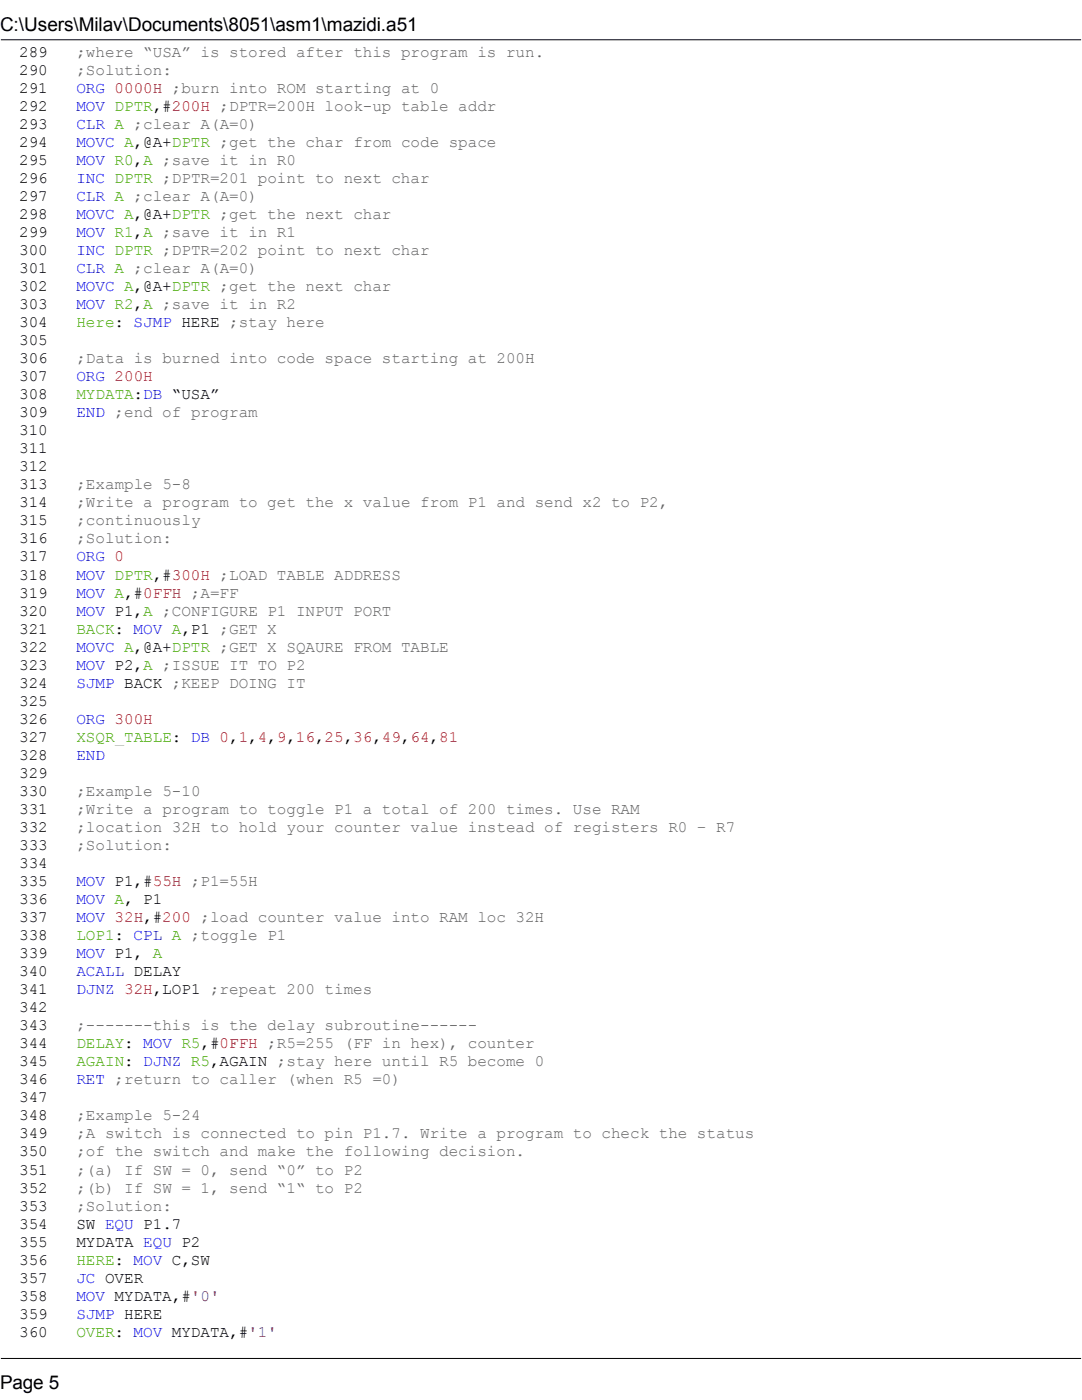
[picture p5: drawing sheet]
<svg xmlns="http://www.w3.org/2000/svg" width="216mm" height="279mm" viewBox="0 0 216 279" stroke-linecap="round" stroke-linejoin="round" font-family="sans-serif">
<defs><g id="words">
<g font-size="3.8">
<text x="0" y="6.2">C:\Users\Milav\Documents\8051\asm1\mazidi.a51</text>
<text x="0" y="277.1">Page 5</text>
</g>
<g font-size="3.2">
<text x="3.8" y="11.3">289</text>
<text x="3.8" y="14.9">290</text>
<text x="3.8" y="18.5">291</text>
<text x="3.8" y="22.1">292</text>
<text x="30.5" y="22.1">,</text>
<text x="32.4" y="22.1">#200H</text>
<text x="3.8" y="25.7">293</text>
<text x="3.8" y="29.3">294</text>
<text x="26.7" y="29.3">,@A</text>
<text x="32.4" y="29.3">+DPTR</text>
<text x="3.8" y="32.9">295</text>
<text x="26.7" y="32.9">,A</text>
<text x="3.8" y="36.5">296</text>
<text x="3.8" y="40.1">297</text>
<text x="3.8" y="43.7">298</text>
<text x="3.8" y="47.3">299</text>
<text x="26.7" y="43.7">,@A</text>
<text x="26.7" y="47.3">,A</text>
<text x="32.4" y="43.7">+DPTR</text>
<text x="3.8" y="50.9">300</text>
<text x="3.8" y="54.5">301</text>
<text x="3.8" y="58.1">302</text>
<text x="26.7" y="58.1">,@A</text>
<text x="32.4" y="58.1">+DPTR</text>
<text x="3.8" y="61.7">303</text>
<text x="3.8" y="65.3">304</text>
<text x="26.7" y="61.7">,A</text>
<text x="36.2" y="65.3">HERE</text>
<text x="3.8" y="68.9">305</text>
<text x="3.8" y="72.5">306</text>
<text x="3.8" y="76.1">307</text>
<text x="3.8" y="79.7">308</text>
<text x="3.8" y="83.3">309</text>
<text x="26.7" y="79.7">:DB</text>
<text x="34.3" y="79.7">“</text>
<text x="36.2" y="79.7">USA</text>
<text x="41.9" y="79.7">”</text>
<text x="3.8" y="86.9">310</text>
<text x="3.8" y="90.5">311</text>
<text x="3.8" y="94.1">312</text>
<text x="3.8" y="97.7">313</text>
<text x="3.8" y="101.3">314</text>
<text x="3.8" y="104.9">315</text>
<text x="3.8" y="108.5">316</text>
<text x="3.8" y="112.1">317</text>
<text x="3.8" y="115.7">318</text>
<text x="3.8" y="119.3">319</text>
<text x="24.8" y="119.3">,</text>
<text x="26.7" y="119.3">#0FFH</text>
<text x="30.5" y="115.7">,</text>
<text x="32.4" y="115.7">#300H</text>
<text x="3.8" y="122.9">320</text>
<text x="22.9" y="122.9">P1</text>
<text x="26.7" y="122.9">,A</text>
<text x="3.8" y="126.5">321</text>
<text x="3.8" y="130">322</text>
<text x="26.7" y="130">,@A</text>
<text x="32.4" y="130">+DPTR</text>
<text x="36.2" y="126.5">,</text>
<text x="38.1" y="126.5">P1</text>
<text x="3.8" y="133.6">323</text>
<text x="3.8" y="137.2">324</text>
<text x="22.9" y="133.6">P2</text>
<text x="24.8" y="137.2">BACK</text>
<text x="26.7" y="133.6">,A</text>
<text x="3.8" y="140.8">325</text>
<text x="3.8" y="144.4">326</text>
<text x="3.8" y="148">327</text>
<text x="45.7" y="148">,</text>
<text x="49.5" y="148">,</text>
<text x="53.3" y="148">,</text>
<text x="57.2" y="148">,</text>
<text x="62.9" y="148">,</text>
<text x="68.6" y="148">,</text>
<text x="74.3" y="148">,</text>
<text x="80" y="148">,</text>
<text x="85.7" y="148">,</text>
<text x="3.8" y="151.6">328</text>
<text x="3.8" y="155.2">329</text>
<text x="3.8" y="158.8">330</text>
<text x="3.8" y="162.4">331</text>
<text x="3.8" y="166">332</text>
<text x="3.8" y="169.6">333</text>
<text x="3.8" y="173.2">334</text>
<text x="3.8" y="176.8">335</text>
<text x="22.9" y="176.8">P1</text>
<text x="26.7" y="176.8">,#</text>
<text x="3.8" y="180.4">336</text>
<text x="3.8" y="184">337</text>
<text x="24.8" y="180.4">,</text>
<text x="28.6" y="180.4">P1</text>
<text x="30.5" y="184">#</text>
<text x="3.8" y="187.6">338</text>
<text x="3.8" y="191.2">339</text>
<text x="22.9" y="191.2">P1</text>
<text x="26.7" y="191.2">,</text>
<text x="3.8" y="194.8">340</text>
<text x="26.7" y="194.8">DELAY</text>
<text x="3.8" y="198.4">341</text>
<text x="3.8" y="202">342</text>
<text x="30.5" y="198.4">,</text>
<text x="32.4" y="198.4">LOP1</text>
<text x="3.8" y="205.6">343</text>
<text x="3.8" y="209.2">344</text>
<text x="24.8" y="209.2">:</text>
<text x="41.9" y="209.2">#</text>
<text x="3.8" y="212.8">345</text>
<text x="24.8" y="212.8">:</text>
<text x="41.9" y="212.8">,</text>
<text x="43.8" y="212.8">AGAIN</text>
<text x="3.8" y="216.4">346</text>
<text x="3.8" y="220">347</text>
<text x="3.8" y="223.6">348</text>
<text x="3.8" y="227.2">349</text>
<text x="3.8" y="230.8">350</text>
<text x="3.8" y="234.4">351</text>
<text x="3.8" y="238">352</text>
<text x="3.8" y="241.6">353</text>
<text x="3.8" y="245.2">354</text>
<text x="15.2" y="245.2">SW</text>
<text x="28.6" y="245.2">P1.7</text>
<text x="3.8" y="248.8">355</text>
<text x="15.2" y="248.8">MYDATA</text>
<text x="36.2" y="248.8">P2</text>
<text x="3.8" y="252.4">356</text>
<text x="3.8" y="256">357</text>
<text x="21" y="256">OVER</text>
<text x="34.3" y="252.4">C</text>
<text x="36.2" y="252.4">,</text>
<text x="38.1" y="252.4">SW</text>
<text x="3.8" y="259.6">358</text>
<text x="3.8" y="263.2">359</text>
<text x="22.9" y="259.6">MYDATA,</text>
<text x="24.8" y="263.2">HERE</text>
<text x="36.2" y="259.6">#</text>
<text x="3.8" y="266.8">360</text>
<text x="34.3" y="266.8">MYDATA</text>
<text x="45.7" y="266.8">,</text>
<text x="47.6" y="266.8">#</text>
</g>
<g font-size="3.2" fill="#616161">
<text x="15.2" y="11.3">;where “USA” is stored after this program is run.</text>
<text x="15.2" y="14.9">;Solution:</text>
<text x="34.3" y="18.5">;burn into ROM starting at 0</text>
<text x="43.8" y="22.1">;DPTR=200H look-up table addr</text>
<text x="26.7" y="25.7">;clear A(A=0)</text>
<text x="43.8" y="29.3">;get the char from code space</text>
<text x="32.4" y="32.9">;save it in R0</text>
<text x="26.7" y="40.1">;clear A(A=0)</text>
<text x="32.4" y="36.5">;DPTR=201 point to next char</text>
<text x="32.4" y="47.3">;save it in R1</text>
<text x="43.8" y="43.7">;get the next char</text>
<text x="32.4" y="50.9">;DPTR=202 point to next char</text>
<text x="26.7" y="54.5">;clear A(A=0)</text>
<text x="43.8" y="58.1">;get the next char</text>
<text x="32.4" y="61.7">;save it in R2</text>
<text x="45.7" y="65.3">;stay here</text>
<text x="15.2" y="72.5">;Data is burned into code space starting at 200H</text>
<text x="22.9" y="83.3">;end of program</text>
<text x="15.2" y="97.7">;Example 5-8</text>
<text x="15.2" y="101.3">;Write a program to get the x value from P1 and send x2 to P2,</text>
<text x="15.2" y="104.9">;continuously</text>
<text x="15.2" y="108.5">;Solution:</text>
<text x="38.1" y="119.3">;A=FF</text>
<text x="43.8" y="115.7">;LOAD TABLE ADDRESS</text>
<text x="32.4" y="122.9">;CONFIGURE P1 INPUT PORT</text>
<text x="43.8" y="126.5">;GET X</text>
<text x="43.8" y="130">;GET X SQAURE FROM TABLE</text>
<text x="32.4" y="133.6">;ISSUE IT TO P2</text>
<text x="34.3" y="137.2">;KEEP DOING IT</text>
<text x="15.2" y="158.8">;Example 5-10</text>
<text x="15.2" y="162.4">;Write a program to toggle P1 a total of 200 times. Use RAM</text>
<text x="15.2" y="166">;location 32H to hold your counter value instead of registers R0 – R7</text>
<text x="15.2" y="169.6">;Solution:</text>
<text x="38.1" y="176.8">;P1=55H</text>
<text x="40" y="184">;load counter value into RAM loc 32H</text>
<text x="38.1" y="187.6">;toggle P1</text>
<text x="41.9" y="198.4">;repeat 200 times</text>
<text x="15.2" y="205.6">;-------this is the delay subroutine------</text>
<text x="53.3" y="209.2">;R5=255 (FF in hex), counter</text>
<text x="55.2" y="212.8">;stay here until R5 become 0</text>
<text x="22.9" y="216.4">;return to caller (when R5 =0)</text>
<text x="15.2" y="223.6">;Example 5-24</text>
<text x="15.2" y="227.2">;A switch is connected to pin P1.7. Write a program to check the status</text>
<text x="15.2" y="230.8">;of the switch and make the following decision.</text>
<text x="15.2" y="234.4">;(a) If SW = 0, send “0” to P2</text>
<text x="15.2" y="238">;(b) If SW = 1, send “1“ to P2</text>
<text x="15.2" y="241.6">;Solution:</text>
</g>
<g font-size="3.2" fill="#00f">
<text x="15.2" y="18.5">ORG</text>
<text x="15.2" y="22.1">MOV</text>
<text x="15.2" y="25.7">CLR</text>
<text x="15.2" y="29.3">MOVC</text>
<text x="15.2" y="32.9">MOV</text>
<text x="15.2" y="36.5">INC</text>
<text x="15.2" y="40.1">CLR</text>
<text x="15.2" y="43.7">MOVC</text>
<text x="15.2" y="47.3">MOV</text>
<text x="15.2" y="50.9">INC</text>
<text x="15.2" y="54.5">CLR</text>
<text x="15.2" y="58.1">MOVC</text>
<text x="15.2" y="61.7">MOV</text>
<text x="26.7" y="65.3">SJMP</text>
<text x="15.2" y="76.1">ORG</text>
<text x="15.2" y="83.3">END</text>
<text x="15.2" y="112.1">ORG</text>
<text x="15.2" y="115.7">MOV</text>
<text x="15.2" y="119.3">MOV</text>
<text x="15.2" y="122.9">MOV</text>
<text x="15.2" y="130">MOVC</text>
<text x="26.7" y="126.5">MOV</text>
<text x="15.2" y="133.6">MOV</text>
<text x="15.2" y="137.2">SJMP</text>
<text x="15.2" y="144.4">ORG</text>
<text x="38.1" y="148">DB</text>
<text x="15.2" y="151.6">END</text>
<text x="15.2" y="176.8">MOV</text>
<text x="15.2" y="180.4">MOV</text>
<text x="15.2" y="184">MOV</text>
<text x="15.2" y="191.2">MOV</text>
<text x="26.7" y="187.6">CPL</text>
<text x="15.2" y="194.8">ACALL</text>
<text x="15.2" y="198.4">DJNZ</text>
<text x="28.6" y="209.2">MOV</text>
<text x="28.6" y="212.8">DJNZ</text>
<text x="15.2" y="216.4">RET</text>
<text x="21" y="245.2">EQU</text>
<text x="28.6" y="248.8">EQU</text>
<text x="15.2" y="256">JC</text>
<text x="26.7" y="252.4">MOV</text>
<text x="15.2" y="259.6">MOV</text>
<text x="15.2" y="263.2">SJMP</text>
<text x="26.7" y="266.8">MOV</text>
</g>
<g font-size="3.2" fill="#f00">
<text x="22.9" y="18.5">0000H</text>
<text x="22.9" y="76.1">200H</text>
<text x="22.9" y="112.1">0</text>
<text x="22.9" y="144.4">300H</text>
<text x="43.8" y="148">0</text>
<text x="47.6" y="148">1</text>
<text x="51.4" y="148">4</text>
<text x="55.2" y="148">9</text>
<text x="59.1" y="148">16</text>
<text x="64.8" y="148">25</text>
<text x="70.5" y="148">36</text>
<text x="76.2" y="148">49</text>
<text x="81.9" y="148">64</text>
<text x="87.6" y="148">81</text>
<text x="30.5" y="176.8">55H</text>
<text x="22.9" y="184">32H,</text>
<text x="32.4" y="184">200</text>
<text x="24.8" y="198.4">32H</text>
<text x="43.8" y="209.2">0FFH</text>
</g>
<g font-size="3.2" fill="#46aa03">
<text x="22.9" y="22.1">DPTR</text>
<text x="22.9" y="25.7">A</text>
<text x="24.8" y="29.3">A</text>
<text x="22.9" y="32.9">R0</text>
<text x="22.9" y="36.5">DPTR</text>
<text x="22.9" y="40.1">A</text>
<text x="22.9" y="47.3">R1</text>
<text x="24.8" y="43.7">A</text>
<text x="22.9" y="50.9">DPTR</text>
<text x="22.9" y="54.5">A</text>
<text x="24.8" y="58.1">A</text>
<text x="15.2" y="65.3">Here:</text>
<text x="22.9" y="61.7">R2</text>
<text x="15.2" y="79.7">MYDATA</text>
<text x="22.9" y="115.7">DPTR</text>
<text x="22.9" y="119.3">A</text>
<text x="15.2" y="126.5">BACK:</text>
<text x="24.8" y="130">A</text>
<text x="34.3" y="126.5">A</text>
<text x="15.2" y="148">XSQR_TABLE:</text>
<text x="22.9" y="180.4">A</text>
<text x="15.2" y="187.6">LOP1:</text>
<text x="30.5" y="191.2">A</text>
<text x="34.3" y="187.6">A</text>
<text x="15.2" y="209.2">DELAY</text>
<text x="36.2" y="209.2">R5,</text>
<text x="15.2" y="212.8">AGAIN</text>
<text x="38.1" y="212.8">R5</text>
<text x="15.2" y="252.4">HERE:</text>
<text x="15.2" y="266.8">OVER:</text>
</g>
<g font-size="3.2" fill="#7f007f">
<text x="38.1" y="259.6">'0'</text>
<text x="49.5" y="266.8">'1'</text>
</g>
</g></defs>
<path d="M.2 7.9h215.5" fill="none" stroke="#000" stroke-width=".2"/>
<path d="M0 273.7h11.9v4.3h-11.9z" fill="#fff"/>
<path d="M.2 271.1h215.5" fill="none" stroke="#000" stroke-width=".2"/>
<g fill="#fff">
<path d="M3.8 8.7h11.4v3.6h-11.4z"/>
<path d="M15.2 8.7h93.4v3.6h-93.4z"/>
<path d="M108.6 8.7h1.9v3.6h-1.9z"/>
<path d="M110.5 8.7h105.3v3.6h-105.3z"/>
<path d="M3.8 12.3h11.4v3.6h-11.4z"/>
<path d="M15.2 12.3h19.1v3.6h-19.1z"/>
<path d="M34.3 12.3h1.9v3.6h-1.9z"/>
<path d="M36.2 12.3h179.6v3.6h-179.6z"/>
<path d="M3.8 15.9h11.4v3.6h-11.4z"/>
<path d="M15.2 15.9h5.8v3.6h-5.8z"/>
<path d="M21 15.9h1.9v3.6h-1.9z"/>
<path d="M22.9 15.9h9.5v3.6h-9.5z"/>
<path d="M32.4 15.9h1.9v3.6h-1.9z"/>
<path d="M34.3 15.9h53.3v3.6h-53.3z"/>
<path d="M87.6 15.9h1.9v3.6h-1.9z"/>
<path d="M89.5 15.9h126.3v3.6h-126.3z"/>
<path d="M3.8 19.5h11.4v3.6h-11.4z"/>
<path d="M15.2 19.5h5.8v3.6h-5.8z"/>
<path d="M21 19.5h1.9v3.6h-1.9z"/>
<path d="M22.9 19.5h7.6v3.6h-7.6z"/>
<path d="M30.5 19.5h1.9v3.6h-1.9z"/>
<path d="M32.4 19.5h1.9v3.6h-1.9z"/>
<path d="M34.3 19.5h7.6v3.6h-7.6z"/>
<path d="M41.9 19.5h1.9v3.6h-1.9z"/>
<path d="M43.8 19.5h55.3v3.6h-55.3z"/>
<path d="M99.1 19.5h1.9v3.6h-1.9z"/>
<path d="M101 19.5h114.8v3.6h-114.8z"/>
<path d="M3.8 23.1h11.4v3.6h-11.4z"/>
<path d="M15.2 23.1h5.8v3.6h-5.8z"/>
<path d="M21 23.1h1.9v3.6h-1.9z"/>
<path d="M22.9 23.1h1.9v3.6h-1.9z"/>
<path d="M24.8 23.1h1.9v3.6h-1.9z"/>
<path d="M26.7 23.1h24.7v3.6h-24.7z"/>
<path d="M51.4 23.1h1.9v3.6h-1.9z"/>
<path d="M53.3 23.1h162.5v3.6h-162.5z"/>
<path d="M3.8 26.7h11.4v3.6h-11.4z"/>
<path d="M15.2 26.7h7.7v3.6h-7.7z"/>
<path d="M22.9 26.7h1.9v3.6h-1.9z"/>
<path d="M24.8 26.7h1.9v3.6h-1.9z"/>
<path d="M26.7 26.7h1.9v3.6h-1.9z"/>
<path d="M28.6 26.7h3.8v3.6h-3.8z"/>
<path d="M32.4 26.7h1.9v3.6h-1.9z"/>
<path d="M34.3 26.7h7.6v3.6h-7.6z"/>
<path d="M41.9 26.7h1.9v3.6h-1.9z"/>
<path d="M43.8 26.7h55.3v3.6h-55.3z"/>
<path d="M99.1 26.7h1.9v3.6h-1.9z"/>
<path d="M101 26.7h114.8v3.6h-114.8z"/>
<path d="M3.8 30.3h11.4v3.6h-11.4z"/>
<path d="M15.2 30.3h5.8v3.6h-5.8z"/>
<path d="M21 30.3h1.9v3.6h-1.9z"/>
<path d="M22.9 30.3h3.8v3.6h-3.8z"/>
<path d="M26.7 30.3h1.9v3.6h-1.9z"/>
<path d="M28.6 30.3h1.9v3.6h-1.9z"/>
<path d="M30.5 30.3h1.9v3.6h-1.9z"/>
<path d="M32.4 30.3h26.7v3.6h-26.7z"/>
<path d="M59.1 30.3h1.9v3.6h-1.9z"/>
<path d="M61 30.3h154.8v3.6h-154.8z"/>
<path d="M3.8 33.9h11.4v3.6h-11.4z"/>
<path d="M15.2 33.9h5.8v3.6h-5.8z"/>
<path d="M21 33.9h1.9v3.6h-1.9z"/>
<path d="M22.9 33.9h7.6v3.6h-7.6z"/>
<path d="M30.5 33.9h1.9v3.6h-1.9z"/>
<path d="M32.4 33.9h53.3v3.6h-53.3z"/>
<path d="M85.7 33.9h1.9v3.6h-1.9z"/>
<path d="M87.6 33.9h128.2v3.6h-128.2z"/>
<path d="M3.8 37.5h11.4v3.6h-11.4z"/>
<path d="M15.2 37.5h5.8v3.6h-5.8z"/>
<path d="M21 37.5h1.9v3.6h-1.9z"/>
<path d="M22.9 37.5h1.9v3.6h-1.9z"/>
<path d="M24.8 37.5h1.9v3.6h-1.9z"/>
<path d="M26.7 37.5h24.7v3.6h-24.7z"/>
<path d="M51.4 37.5h1.9v3.6h-1.9z"/>
<path d="M53.3 37.5h162.5v3.6h-162.5z"/>
<path d="M3.8 41.1h11.4v3.6h-11.4z"/>
<path d="M15.2 41.1h7.7v3.6h-7.7z"/>
<path d="M22.9 41.1h1.9v3.6h-1.9z"/>
<path d="M24.8 41.1h1.9v3.6h-1.9z"/>
<path d="M26.7 41.1h1.9v3.6h-1.9z"/>
<path d="M28.6 41.1h3.8v3.6h-3.8z"/>
<path d="M32.4 41.1h1.9v3.6h-1.9z"/>
<path d="M34.3 41.1h7.6v3.6h-7.6z"/>
<path d="M41.9 41.1h1.9v3.6h-1.9z"/>
<path d="M43.8 41.1h34.3v3.6h-34.3z"/>
<path d="M78.1 41.1h1.9v3.6h-1.9z"/>
<path d="M80 41.1h135.8v3.6h-135.8z"/>
<path d="M3.8 44.7h11.4v3.6h-11.4z"/>
<path d="M15.2 44.7h5.8v3.6h-5.8z"/>
<path d="M21 44.7h1.9v3.6h-1.9z"/>
<path d="M22.9 44.7h3.8v3.6h-3.8z"/>
<path d="M26.7 44.7h1.9v3.6h-1.9z"/>
<path d="M28.6 44.7h1.9v3.6h-1.9z"/>
<path d="M30.5 44.7h1.9v3.6h-1.9z"/>
<path d="M32.4 44.7h26.7v3.6h-26.7z"/>
<path d="M59.1 44.7h1.9v3.6h-1.9z"/>
<path d="M61 44.7h154.8v3.6h-154.8z"/>
<path d="M3.8 48.3h11.4v3.6h-11.4z"/>
<path d="M15.2 48.3h5.8v3.6h-5.8z"/>
<path d="M21 48.3h1.9v3.6h-1.9z"/>
<path d="M22.9 48.3h7.6v3.6h-7.6z"/>
<path d="M30.5 48.3h1.9v3.6h-1.9z"/>
<path d="M32.4 48.3h53.3v3.6h-53.3z"/>
<path d="M85.7 48.3h1.9v3.6h-1.9z"/>
<path d="M87.6 48.3h128.2v3.6h-128.2z"/>
<path d="M3.8 51.9h11.4v3.6h-11.4z"/>
<path d="M15.2 51.9h5.8v3.6h-5.8z"/>
<path d="M21 51.9h1.9v3.6h-1.9z"/>
<path d="M22.9 51.9h1.9v3.6h-1.9z"/>
<path d="M24.8 51.9h1.9v3.6h-1.9z"/>
<path d="M26.7 51.9h24.7v3.6h-24.7z"/>
<path d="M51.4 51.9h1.9v3.6h-1.9z"/>
<path d="M53.3 51.9h162.5v3.6h-162.5z"/>
<path d="M3.8 55.5h11.4v3.6h-11.4z"/>
<path d="M15.2 55.5h7.7v3.6h-7.7z"/>
<path d="M22.9 55.5h1.9v3.6h-1.9z"/>
<path d="M24.8 55.5h1.9v3.6h-1.9z"/>
<path d="M26.7 55.5h1.9v3.6h-1.9z"/>
<path d="M28.6 55.5h3.8v3.6h-3.8z"/>
<path d="M32.4 55.5h1.9v3.6h-1.9z"/>
<path d="M34.3 55.5h7.6v3.6h-7.6z"/>
<path d="M41.9 55.5h1.9v3.6h-1.9z"/>
<path d="M43.8 55.5h34.3v3.6h-34.3z"/>
<path d="M78.1 55.5h1.9v3.6h-1.9z"/>
<path d="M80 55.5h135.8v3.6h-135.8z"/>
<path d="M3.8 59.1h11.4v3.6h-11.4z"/>
<path d="M15.2 59.1h5.8v3.6h-5.8z"/>
<path d="M21 59.1h1.9v3.6h-1.9z"/>
<path d="M22.9 59.1h3.8v3.6h-3.8z"/>
<path d="M26.7 59.1h1.9v3.6h-1.9z"/>
<path d="M28.6 59.1h1.9v3.6h-1.9z"/>
<path d="M30.5 59.1h1.9v3.6h-1.9z"/>
<path d="M32.4 59.1h26.7v3.6h-26.7z"/>
<path d="M59.1 59.1h1.9v3.6h-1.9z"/>
<path d="M61 59.1h154.8v3.6h-154.8z"/>
<path d="M3.8 62.7h11.4v3.6h-11.4z"/>
<path d="M15.2 62.7h7.7v3.6h-7.7z"/>
<path d="M22.9 62.7h1.9v3.6h-1.9z"/>
<path d="M24.8 62.7h1.9v3.6h-1.9z"/>
<path d="M26.7 62.7h7.6v3.6h-7.6z"/>
<path d="M34.3 62.7h1.9v3.6h-1.9z"/>
<path d="M36.2 62.7h7.6v3.6h-7.6z"/>
<path d="M43.8 62.7h1.9v3.6h-1.9z"/>
<path d="M45.7 62.7h19.1v3.6h-19.1z"/>
<path d="M64.8 62.7h1.9v3.6h-1.9z"/>
<path d="M66.7 62.7h149.1v3.6h-149.1z"/>
<path d="M3.8 66.3h11.4v3.5h-11.4z"/>
<path d="M15.2 66.3h1.9v3.5h-1.9z"/>
<path d="M17.1 66.3h198.7v3.5h-198.7z"/>
<path d="M3.8 69.8h11.4v3.6h-11.4z"/>
<path d="M15.2 69.8h91.5v3.6h-91.5z"/>
<path d="M106.7 69.8h1.9v3.6h-1.9z"/>
<path d="M108.6 69.8h107.2v3.6h-107.2z"/>
<path d="M3.8 73.4h11.4v3.6h-11.4z"/>
<path d="M15.2 73.4h5.8v3.6h-5.8z"/>
<path d="M21 73.4h1.9v3.6h-1.9z"/>
<path d="M22.9 73.4h7.6v3.6h-7.6z"/>
<path d="M30.5 73.4h1.9v3.6h-1.9z"/>
<path d="M32.4 73.4h183.4v3.6h-183.4z"/>
<path d="M3.8 77h11.4v3.6h-11.4z"/>
<path d="M15.2 77h11.5v3.6h-11.5z"/>
<path d="M26.7 77h1.9v3.6h-1.9z"/>
<path d="M28.6 77h3.8v3.6h-3.8z"/>
<path d="M32.4 77h3.8v3.6h-3.8z"/>
<path d="M36.2 77h5.7v3.6h-5.7z"/>
<path d="M41.9 77h1.9v3.6h-1.9z"/>
<path d="M43.8 77h1.9v3.6h-1.9z"/>
<path d="M45.7 77h170.1v3.6h-170.1z"/>
<path d="M3.8 80.6h11.4v3.6h-11.4z"/>
<path d="M15.2 80.6h5.8v3.6h-5.8z"/>
<path d="M21 80.6h1.9v3.6h-1.9z"/>
<path d="M22.9 80.6h28.5v3.6h-28.5z"/>
<path d="M51.4 80.6h1.9v3.6h-1.9z"/>
<path d="M53.3 80.6h162.5v3.6h-162.5z"/>
<path d="M3.8 84.2h11.4v3.6h-11.4z"/>
<path d="M15.2 84.2h1.9v3.6h-1.9z"/>
<path d="M17.1 84.2h198.7v3.6h-198.7z"/>
<path d="M3.8 87.8h11.4v3.6h-11.4z"/>
<path d="M15.2 87.8h1.9v3.6h-1.9z"/>
<path d="M17.1 87.8h198.7v3.6h-198.7z"/>
<path d="M3.8 91.4h11.4v3.6h-11.4z"/>
<path d="M15.2 91.4h1.9v3.6h-1.9z"/>
<path d="M17.1 91.4h198.7v3.6h-198.7z"/>
<path d="M3.8 95h11.4v3.6h-11.4z"/>
<path d="M15.2 95h22.9v3.6h-22.9z"/>
<path d="M38.1 95h1.9v3.6h-1.9z"/>
<path d="M40 95h175.8v3.6h-175.8z"/>
<path d="M3.8 98.6h11.4v3.6h-11.4z"/>
<path d="M15.2 98.6h118.1v3.6h-118.1z"/>
<path d="M133.3 98.6h2v3.6h-2z"/>
<path d="M135.3 98.6h80.5v3.6h-80.5z"/>
<path d="M3.8 102.2h11.4v3.6h-11.4z"/>
<path d="M15.2 102.2h24.8v3.6h-24.8z"/>
<path d="M40 102.2h1.9v3.6h-1.9z"/>
<path d="M41.9 102.2h173.9v3.6h-173.9z"/>
<path d="M3.8 105.8h11.4v3.6h-11.4z"/>
<path d="M15.2 105.8h19.1v3.6h-19.1z"/>
<path d="M34.3 105.8h1.9v3.6h-1.9z"/>
<path d="M36.2 105.8h179.6v3.6h-179.6z"/>
<path d="M3.8 109.4h11.4v3.6h-11.4z"/>
<path d="M15.2 109.4h5.8v3.6h-5.8z"/>
<path d="M21 109.4h1.9v3.6h-1.9z"/>
<path d="M22.9 109.4h1.9v3.6h-1.9z"/>
<path d="M24.8 109.4h1.9v3.6h-1.9z"/>
<path d="M26.7 109.4h189.1v3.6h-189.1z"/>
<path d="M3.8 113h11.4v3.6h-11.4z"/>
<path d="M15.2 113h5.8v3.6h-5.8z"/>
<path d="M21 113h1.9v3.6h-1.9z"/>
<path d="M22.9 113h7.6v3.6h-7.6z"/>
<path d="M30.5 113h1.9v3.6h-1.9z"/>
<path d="M32.4 113h1.9v3.6h-1.9z"/>
<path d="M34.3 113h7.6v3.6h-7.6z"/>
<path d="M41.9 113h1.9v3.6h-1.9z"/>
<path d="M43.8 113h36.2v3.6h-36.2z"/>
<path d="M80 113h1.9v3.6h-1.9z"/>
<path d="M81.9 113h133.9v3.6h-133.9z"/>
<path d="M3.8 116.6h11.4v3.6h-11.4z"/>
<path d="M15.2 116.6h5.8v3.6h-5.8z"/>
<path d="M21 116.6h1.9v3.6h-1.9z"/>
<path d="M22.9 116.6h1.9v3.6h-1.9z"/>
<path d="M24.8 116.6h1.9v3.6h-1.9z"/>
<path d="M26.7 116.6h1.9v3.6h-1.9z"/>
<path d="M28.6 116.6h7.6v3.6h-7.6z"/>
<path d="M36.2 116.6h1.9v3.6h-1.9z"/>
<path d="M38.1 116.6h9.5v3.6h-9.5z"/>
<path d="M47.6 116.6h1.9v3.6h-1.9z"/>
<path d="M49.5 116.6h166.3v3.6h-166.3z"/>
<path d="M3.8 120.2h11.4v3.6h-11.4z"/>
<path d="M15.2 120.2h5.8v3.6h-5.8z"/>
<path d="M21 120.2h1.9v3.6h-1.9z"/>
<path d="M22.9 120.2h3.8v3.6h-3.8z"/>
<path d="M26.7 120.2h1.9v3.6h-1.9z"/>
<path d="M28.6 120.2h1.9v3.6h-1.9z"/>
<path d="M30.5 120.2h1.9v3.6h-1.9z"/>
<path d="M32.4 120.2h45.7v3.6h-45.7z"/>
<path d="M78.1 120.2h1.9v3.6h-1.9z"/>
<path d="M80 120.2h135.8v3.6h-135.8z"/>
<path d="M3.8 123.8h11.4v3.6h-11.4z"/>
<path d="M15.2 123.8h7.7v3.6h-7.7z"/>
<path d="M22.9 123.8h1.9v3.6h-1.9z"/>
<path d="M24.8 123.8h1.9v3.6h-1.9z"/>
<path d="M26.7 123.8h5.7v3.6h-5.7z"/>
<path d="M32.4 123.8h1.9v3.6h-1.9z"/>
<path d="M34.3 123.8h1.9v3.6h-1.9z"/>
<path d="M36.2 123.8h1.9v3.6h-1.9z"/>
<path d="M38.1 123.8h3.8v3.6h-3.8z"/>
<path d="M41.9 123.8h1.9v3.6h-1.9z"/>
<path d="M43.8 123.8h11.4v3.6h-11.4z"/>
<path d="M55.2 123.8h1.9v3.6h-1.9z"/>
<path d="M57.1 123.8h158.7v3.6h-158.7z"/>
<path d="M3.8 127.4h11.4v3.6h-11.4z"/>
<path d="M15.2 127.4h7.7v3.6h-7.7z"/>
<path d="M22.9 127.4h1.9v3.6h-1.9z"/>
<path d="M24.8 127.4h1.9v3.6h-1.9z"/>
<path d="M26.7 127.4h1.9v3.6h-1.9z"/>
<path d="M28.6 127.4h3.8v3.6h-3.8z"/>
<path d="M32.4 127.4h1.9v3.6h-1.9z"/>
<path d="M34.3 127.4h7.6v3.6h-7.6z"/>
<path d="M41.9 127.4h1.9v3.6h-1.9z"/>
<path d="M43.8 127.4h45.7v3.6h-45.7z"/>
<path d="M89.5 127.4h1.9v3.6h-1.9z"/>
<path d="M91.4 127.4h124.4v3.6h-124.4z"/>
<path d="M3.8 131h11.4v3.6h-11.4z"/>
<path d="M15.2 131h5.8v3.6h-5.8z"/>
<path d="M21 131h1.9v3.6h-1.9z"/>
<path d="M22.9 131h3.8v3.6h-3.8z"/>
<path d="M26.7 131h1.9v3.6h-1.9z"/>
<path d="M28.6 131h1.9v3.6h-1.9z"/>
<path d="M30.5 131h1.9v3.6h-1.9z"/>
<path d="M32.4 131h28.6v3.6h-28.6z"/>
<path d="M61 131h1.9v3.6h-1.9z"/>
<path d="M62.9 131h152.9v3.6h-152.9z"/>
<path d="M3.8 134.6h11.4v3.6h-11.4z"/>
<path d="M15.2 134.6h7.7v3.6h-7.7z"/>
<path d="M22.9 134.6h1.9v3.6h-1.9z"/>
<path d="M24.8 134.6h7.6v3.6h-7.6z"/>
<path d="M32.4 134.6h1.9v3.6h-1.9z"/>
<path d="M34.3 134.6h26.7v3.6h-26.7z"/>
<path d="M61 134.6h1.9v3.6h-1.9z"/>
<path d="M62.9 134.6h152.9v3.6h-152.9z"/>
<path d="M3.8 138.2h11.4v3.6h-11.4z"/>
<path d="M15.2 138.2h1.9v3.6h-1.9z"/>
<path d="M17.1 138.2h198.7v3.6h-198.7z"/>
<path d="M3.8 141.8h11.4v3.6h-11.4z"/>
<path d="M15.2 141.8h5.8v3.6h-5.8z"/>
<path d="M21 141.8h1.9v3.6h-1.9z"/>
<path d="M22.9 141.8h7.6v3.6h-7.6z"/>
<path d="M30.5 141.8h1.9v3.6h-1.9z"/>
<path d="M32.4 141.8h183.4v3.6h-183.4z"/>
<path d="M3.8 145.4h11.4v3.6h-11.4z"/>
<path d="M15.2 145.4h19.1v3.6h-19.1z"/>
<path d="M34.3 145.4h1.9v3.6h-1.9z"/>
<path d="M36.2 145.4h1.9v3.6h-1.9z"/>
<path d="M38.1 145.4h3.8v3.6h-3.8z"/>
<path d="M41.9 145.4h1.9v3.6h-1.9z"/>
<path d="M43.8 145.4h1.9v3.6h-1.9z"/>
<path d="M45.7 145.4h1.9v3.6h-1.9z"/>
<path d="M47.6 145.4h1.9v3.6h-1.9z"/>
<path d="M49.5 145.4h1.9v3.6h-1.9z"/>
<path d="M51.4 145.4h1.9v3.6h-1.9z"/>
<path d="M53.3 145.4h1.9v3.6h-1.9z"/>
<path d="M55.2 145.4h1.9v3.6h-1.9z"/>
<path d="M57.1 145.4h2v3.6h-2z"/>
<path d="M59.1 145.4h3.8v3.6h-3.8z"/>
<path d="M62.9 145.4h1.9v3.6h-1.9z"/>
<path d="M64.8 145.4h3.8v3.6h-3.8z"/>
<path d="M68.6 145.4h1.9v3.6h-1.9z"/>
<path d="M70.5 145.4h3.8v3.6h-3.8z"/>
<path d="M74.3 145.4h1.9v3.6h-1.9z"/>
<path d="M76.2 145.4h3.8v3.6h-3.8z"/>
<path d="M80 145.4h1.9v3.6h-1.9z"/>
<path d="M81.9 145.4h3.8v3.6h-3.8z"/>
<path d="M85.7 145.4h1.9v3.6h-1.9z"/>
<path d="M87.6 145.4h3.8v3.6h-3.8z"/>
<path d="M91.4 145.4h1.9v3.6h-1.9z"/>
<path d="M93.3 145.4h122.5v3.6h-122.5z"/>
<path d="M3.8 149h11.4v3.6h-11.4z"/>
<path d="M15.2 149h5.8v3.6h-5.8z"/>
<path d="M21 149h1.9v3.6h-1.9z"/>
<path d="M22.9 149h192.9v3.6h-192.9z"/>
<path d="M3.8 152.6h11.4v3.6h-11.4z"/>
<path d="M15.2 152.6h1.9v3.6h-1.9z"/>
<path d="M17.1 152.6h198.7v3.6h-198.7z"/>
<path d="M3.8 156.2h11.4v3.6h-11.4z"/>
<path d="M15.2 156.2h24.8v3.6h-24.8z"/>
<path d="M40 156.2h1.9v3.6h-1.9z"/>
<path d="M41.9 156.2h173.9v3.6h-173.9z"/>
<path d="M3.8 159.8h11.4v3.6h-11.4z"/>
<path d="M15.2 159.8h112.4v3.6h-112.4z"/>
<path d="M127.6 159.8h1.9v3.6h-1.9z"/>
<path d="M129.5 159.8h86.3v3.6h-86.3z"/>
<path d="M3.8 163.4h11.4v3.6h-11.4z"/>
<path d="M15.2 163.4h131.5v3.6h-131.5z"/>
<path d="M146.7 163.4h1.9v3.6h-1.9z"/>
<path d="M148.6 163.4h67.2v3.6h-67.2z"/>
<path d="M3.8 167h11.4v3.6h-11.4z"/>
<path d="M15.2 167h19.1v3.6h-19.1z"/>
<path d="M34.3 167h1.9v3.6h-1.9z"/>
<path d="M36.2 167h179.6v3.6h-179.6z"/>
<path d="M3.8 170.6h11.4v3.6h-11.4z"/>
<path d="M15.2 170.6h1.9v3.6h-1.9z"/>
<path d="M17.1 170.6h198.7v3.6h-198.7z"/>
<path d="M3.8 174.2h11.4v3.6h-11.4z"/>
<path d="M15.2 174.2h5.8v3.6h-5.8z"/>
<path d="M21 174.2h1.9v3.6h-1.9z"/>
<path d="M22.9 174.2h3.8v3.6h-3.8z"/>
<path d="M26.7 174.2h1.9v3.6h-1.9z"/>
<path d="M28.6 174.2h1.9v3.6h-1.9z"/>
<path d="M30.5 174.2h5.7v3.6h-5.7z"/>
<path d="M36.2 174.2h1.9v3.6h-1.9z"/>
<path d="M38.1 174.2h13.3v3.6h-13.3z"/>
<path d="M51.4 174.2h1.9v3.6h-1.9z"/>
<path d="M53.3 174.2h162.5v3.6h-162.5z"/>
<path d="M3.8 177.8h11.4v3.6h-11.4z"/>
<path d="M15.2 177.8h5.8v3.6h-5.8z"/>
<path d="M21 177.8h1.9v3.6h-1.9z"/>
<path d="M22.9 177.8h1.9v3.6h-1.9z"/>
<path d="M24.8 177.8h1.9v3.6h-1.9z"/>
<path d="M26.7 177.8h1.9v3.6h-1.9z"/>
<path d="M28.6 177.8h3.8v3.6h-3.8z"/>
<path d="M32.4 177.8h1.9v3.6h-1.9z"/>
<path d="M34.3 177.8h181.5v3.6h-181.5z"/>
<path d="M3.8 181.4h11.4v3.6h-11.4z"/>
<path d="M15.2 181.4h5.8v3.6h-5.8z"/>
<path d="M21 181.4h1.9v3.6h-1.9z"/>
<path d="M22.9 181.4h5.7v3.6h-5.7z"/>
<path d="M28.6 181.4h1.9v3.6h-1.9z"/>
<path d="M30.5 181.4h1.9v3.6h-1.9z"/>
<path d="M32.4 181.4h5.7v3.6h-5.7z"/>
<path d="M38.1 181.4h1.9v3.6h-1.9z"/>
<path d="M40 181.4h68.6v3.6h-68.6z"/>
<path d="M108.6 181.4h1.9v3.6h-1.9z"/>
<path d="M110.5 181.4h105.3v3.6h-105.3z"/>
<path d="M3.8 185h11.4v3.6h-11.4z"/>
<path d="M15.2 185h7.7v3.6h-7.7z"/>
<path d="M22.9 185h1.9v3.6h-1.9z"/>
<path d="M24.8 185h1.9v3.6h-1.9z"/>
<path d="M26.7 185h5.7v3.6h-5.7z"/>
<path d="M32.4 185h1.9v3.6h-1.9z"/>
<path d="M34.3 185h1.9v3.6h-1.9z"/>
<path d="M36.2 185h1.9v3.6h-1.9z"/>
<path d="M38.1 185h19v3.6h-19z"/>
<path d="M57.1 185h2v3.6h-2z"/>
<path d="M59.1 185h156.7v3.6h-156.7z"/>
<path d="M3.8 188.6h11.4v3.6h-11.4z"/>
<path d="M15.2 188.6h5.8v3.6h-5.8z"/>
<path d="M21 188.6h1.9v3.6h-1.9z"/>
<path d="M22.9 188.6h3.8v3.6h-3.8z"/>
<path d="M26.7 188.6h1.9v3.6h-1.9z"/>
<path d="M28.6 188.6h1.9v3.6h-1.9z"/>
<path d="M30.5 188.6h1.9v3.6h-1.9z"/>
<path d="M32.4 188.6h1.9v3.6h-1.9z"/>
<path d="M34.3 188.6h181.5v3.6h-181.5z"/>
<path d="M3.8 192.2h11.4v3.6h-11.4z"/>
<path d="M15.2 192.2h9.6v3.6h-9.6z"/>
<path d="M24.8 192.2h1.9v3.6h-1.9z"/>
<path d="M26.7 192.2h9.5v3.6h-9.5z"/>
<path d="M36.2 192.2h1.9v3.6h-1.9z"/>
<path d="M38.1 192.2h177.7v3.6h-177.7z"/>
<path d="M3.8 195.8h11.4v3.6h-11.4z"/>
<path d="M15.2 195.8h7.7v3.6h-7.7z"/>
<path d="M22.9 195.8h1.9v3.6h-1.9z"/>
<path d="M24.8 195.8h5.7v3.6h-5.7z"/>
<path d="M30.5 195.8h1.9v3.6h-1.9z"/>
<path d="M32.4 195.8h7.6v3.6h-7.6z"/>
<path d="M40 195.8h1.9v3.6h-1.9z"/>
<path d="M41.9 195.8h32.4v3.6h-32.4z"/>
<path d="M74.3 195.8h1.9v3.6h-1.9z"/>
<path d="M76.2 195.8h139.6v3.6h-139.6z"/>
<path d="M3.8 199.4h11.4v3.6h-11.4z"/>
<path d="M15.2 199.4h1.9v3.6h-1.9z"/>
<path d="M17.1 199.4h198.7v3.6h-198.7z"/>
<path d="M3.8 203h11.4v3.6h-11.4z"/>
<path d="M15.2 203h80v3.6h-80z"/>
<path d="M95.2 203h2v3.6h-2z"/>
<path d="M97.2 203h118.6v3.6h-118.6z"/>
<path d="M3.8 206.6h11.4v3.6h-11.4z"/>
<path d="M15.2 206.6h9.6v3.6h-9.6z"/>
<path d="M24.8 206.6h1.9v3.6h-1.9z"/>
<path d="M26.7 206.6h1.9v3.6h-1.9z"/>
<path d="M28.6 206.6h5.7v3.6h-5.7z"/>
<path d="M34.3 206.6h1.9v3.6h-1.9z"/>
<path d="M36.2 206.6h3.8v3.6h-3.8z"/>
<path d="M40 206.6h1.9v3.6h-1.9z"/>
<path d="M41.9 206.6h1.9v3.6h-1.9z"/>
<path d="M43.8 206.6h7.6v3.6h-7.6z"/>
<path d="M51.4 206.6h1.9v3.6h-1.9z"/>
<path d="M53.3 206.6h53.4v3.6h-53.4z"/>
<path d="M106.7 206.6h1.9v3.6h-1.9z"/>
<path d="M108.6 206.6h107.2v3.6h-107.2z"/>
<path d="M3.8 210.2h11.4v3.6h-11.4z"/>
<path d="M15.2 210.2h9.6v3.6h-9.6z"/>
<path d="M24.8 210.2h1.9v3.6h-1.9z"/>
<path d="M26.7 210.2h1.9v3.6h-1.9z"/>
<path d="M28.6 210.2h7.6v3.6h-7.6z"/>
<path d="M36.2 210.2h1.9v3.6h-1.9z"/>
<path d="M38.1 210.2h3.8v3.6h-3.8z"/>
<path d="M41.9 210.2h1.9v3.6h-1.9z"/>
<path d="M43.8 210.2h9.5v3.6h-9.5z"/>
<path d="M53.3 210.2h1.9v3.6h-1.9z"/>
<path d="M55.2 210.2h53.4v3.6h-53.4z"/>
<path d="M108.6 210.2h1.9v3.6h-1.9z"/>
<path d="M110.5 210.2h105.3v3.6h-105.3z"/>
<path d="M3.8 213.8h11.4v3.6h-11.4z"/>
<path d="M15.2 213.8h5.8v3.6h-5.8z"/>
<path d="M21 213.8h1.9v3.6h-1.9z"/>
<path d="M22.9 213.8h57.1v3.6h-57.1z"/>
<path d="M80 213.8h1.9v3.6h-1.9z"/>
<path d="M81.9 213.8h133.9v3.6h-133.9z"/>
<path d="M3.8 217.4h11.4v3.6h-11.4z"/>
<path d="M15.2 217.4h1.9v3.6h-1.9z"/>
<path d="M17.1 217.4h198.7v3.6h-198.7z"/>
<path d="M3.8 221h11.4v3.6h-11.4z"/>
<path d="M15.2 221h24.8v3.6h-24.8z"/>
<path d="M40 221h1.9v3.6h-1.9z"/>
<path d="M41.9 221h173.9v3.6h-173.9z"/>
<path d="M3.8 224.6h11.4v3.6h-11.4z"/>
<path d="M15.2 224.6h135.3v3.6h-135.3z"/>
<path d="M150.5 224.6h1.9v3.6h-1.9z"/>
<path d="M152.4 224.6h63.4v3.6h-63.4z"/>
<path d="M3.8 228.2h11.4v3.6h-11.4z"/>
<path d="M15.2 228.2h89.6v3.6h-89.6z"/>
<path d="M104.8 228.2h1.9v3.6h-1.9z"/>
<path d="M106.7 228.2h109.1v3.6h-109.1z"/>
<path d="M3.8 231.8h11.4v3.6h-11.4z"/>
<path d="M15.2 231.8h57.2v3.6h-57.2z"/>
<path d="M72.4 231.8h1.9v3.6h-1.9z"/>
<path d="M74.3 231.8h141.5v3.6h-141.5z"/>
<path d="M3.8 235.4h11.4v3.6h-11.4z"/>
<path d="M15.2 235.4h57.2v3.6h-57.2z"/>
<path d="M72.4 235.4h1.9v3.6h-1.9z"/>
<path d="M74.3 235.4h141.5v3.6h-141.5z"/>
<path d="M3.8 239h11.4v3.6h-11.4z"/>
<path d="M15.2 239h19.1v3.6h-19.1z"/>
<path d="M34.3 239h1.9v3.6h-1.9z"/>
<path d="M36.2 239h179.6v3.6h-179.6z"/>
<path d="M3.8 242.6h11.4v3.6h-11.4z"/>
<path d="M15.2 242.6h3.8v3.6h-3.8z"/>
<path d="M19 242.6h2v3.6h-2z"/>
<path d="M21 242.6h5.7v3.6h-5.7z"/>
<path d="M26.7 242.6h1.9v3.6h-1.9z"/>
<path d="M28.6 242.6h7.6v3.6h-7.6z"/>
<path d="M36.2 242.6h1.9v3.6h-1.9z"/>
<path d="M38.1 242.6h177.7v3.6h-177.7z"/>
<path d="M3.8 246.2h11.4v3.6h-11.4z"/>
<path d="M15.2 246.2h11.5v3.6h-11.5z"/>
<path d="M26.7 246.2h1.9v3.6h-1.9z"/>
<path d="M28.6 246.2h5.7v3.6h-5.7z"/>
<path d="M34.3 246.2h1.9v3.6h-1.9z"/>
<path d="M36.2 246.2h3.8v3.6h-3.8z"/>
<path d="M40 246.2h1.9v3.6h-1.9z"/>
<path d="M41.9 246.2h173.9v3.6h-173.9z"/>
<path d="M3.8 249.8h11.4v3.6h-11.4z"/>
<path d="M15.2 249.8h7.7v3.6h-7.7z"/>
<path d="M22.9 249.8h1.9v3.6h-1.9z"/>
<path d="M24.8 249.8h1.9v3.6h-1.9z"/>
<path d="M26.7 249.8h5.7v3.6h-5.7z"/>
<path d="M32.4 249.8h1.9v3.6h-1.9z"/>
<path d="M34.3 249.8h1.9v3.6h-1.9z"/>
<path d="M36.2 249.8h1.9v3.6h-1.9z"/>
<path d="M38.1 249.8h3.8v3.6h-3.8z"/>
<path d="M41.9 249.8h1.9v3.6h-1.9z"/>
<path d="M43.8 249.8h172v3.6h-172z"/>
<path d="M3.8 253.4h11.4v3.6h-11.4z"/>
<path d="M15.2 253.4h3.8v3.6h-3.8z"/>
<path d="M19 253.4h2v3.6h-2z"/>
<path d="M21 253.4h7.6v3.6h-7.6z"/>
<path d="M28.6 253.4h1.9v3.6h-1.9z"/>
<path d="M30.5 253.4h185.3v3.6h-185.3z"/>
<path d="M3.8 257h11.4v3.6h-11.4z"/>
<path d="M15.2 257h5.8v3.6h-5.8z"/>
<path d="M21 257h1.9v3.6h-1.9z"/>
<path d="M22.9 257h11.4v3.6h-11.4z"/>
<path d="M34.3 257h1.9v3.6h-1.9z"/>
<path d="M36.2 257h1.9v3.6h-1.9z"/>
<path d="M38.1 257h5.7v3.6h-5.7z"/>
<path d="M43.8 257h1.9v3.6h-1.9z"/>
<path d="M45.7 257h170.1v3.6h-170.1z"/>
<path d="M3.8 260.6h11.4v3.6h-11.4z"/>
<path d="M15.2 260.6h7.7v3.6h-7.7z"/>
<path d="M22.9 260.6h1.9v3.6h-1.9z"/>
<path d="M24.8 260.6h7.6v3.6h-7.6z"/>
<path d="M32.4 260.6h1.9v3.6h-1.9z"/>
<path d="M34.3 260.6h181.5v3.6h-181.5z"/>
<path d="M3.8 264.2h11.4v3.6h-11.4z"/>
<path d="M15.2 264.2h7.7v3.6h-7.7z"/>
<path d="M22.9 264.2h1.9v3.6h-1.9z"/>
<path d="M24.8 264.2h1.9v3.6h-1.9z"/>
<path d="M26.7 264.2h5.7v3.6h-5.7z"/>
<path d="M32.4 264.2h1.9v3.6h-1.9z"/>
<path d="M34.3 264.2h11.4v3.6h-11.4z"/>
<path d="M45.7 264.2h1.9v3.6h-1.9z"/>
<path d="M47.6 264.2h1.9v3.6h-1.9z"/>
<path d="M49.5 264.2h5.7v3.6h-5.7z"/>
<path d="M55.2 264.2h1.9v3.6h-1.9z"/>
<path d="M57.1 264.2h158.7v3.6h-158.7z"/>
</g>
<use href="#words"/>
</svg>
